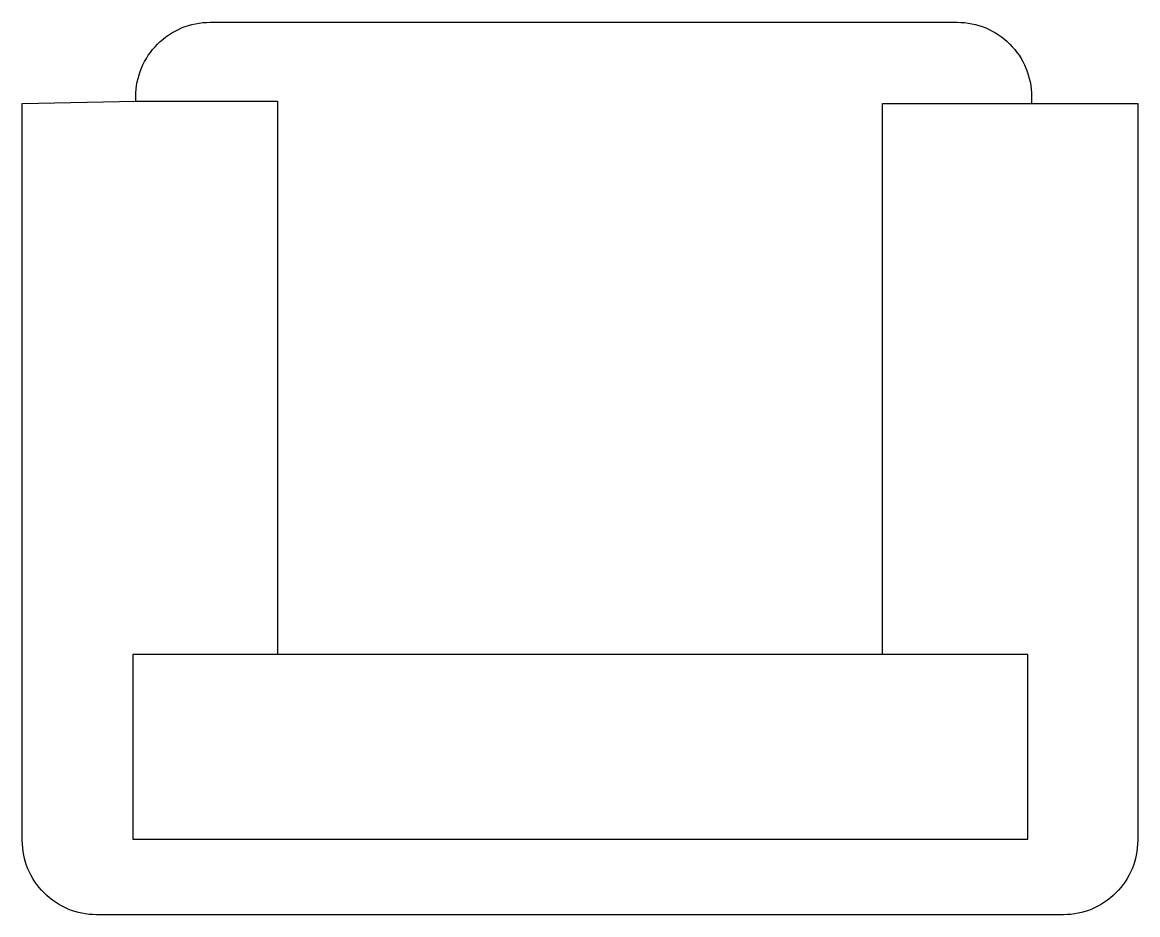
# Model space of a CAD drawing. Extents: x -0.076 to 0.675, y -0.001 to 0.6.
import ezdxf

# ---------------------------------------------------------------- set-up
doc = ezdxf.new("R2010")
doc.units = 0
doc.header["$MEASUREMENT"] = 0
doc.layers.get('0').update_dxf_attribs({"linetype": 'CONTINUOUS'})

msp = doc.modelspace()

# ---------------------------------------------------------------- linework, layer by layer
for points in [[(0, 0.54675), (0, 0.55, -0.414214), (0.05, 0.6), (0.55327, 0.6, -0.414214), (0.60327, 0.55), (0.60327, 0.5453)], [(0.5029, 0.17404), (0.5029, 0.5453), (0.67477, 0.5453), (0.67477, 0.04861, -0.414214), (0.62477, -0.00139), (-0.02646, -0.00139, -0.414214), (-0.07646, 0.04861), (-0.07646, 0.5453), (0, 0.54675)]]:
    msp.add_lwpolyline(points, format="xyb")
msp.add_lwpolyline([(0, 0.54675), (0.09541, 0.54675), (0.09541, 0.17404)])
msp.add_lwpolyline([(-0.00194, 0.04954), (0.60079, 0.04954), (0.60079, 0.17404), (-0.00194, 0.17404)], close=True)

doc.saveas('drawing.dxf')
